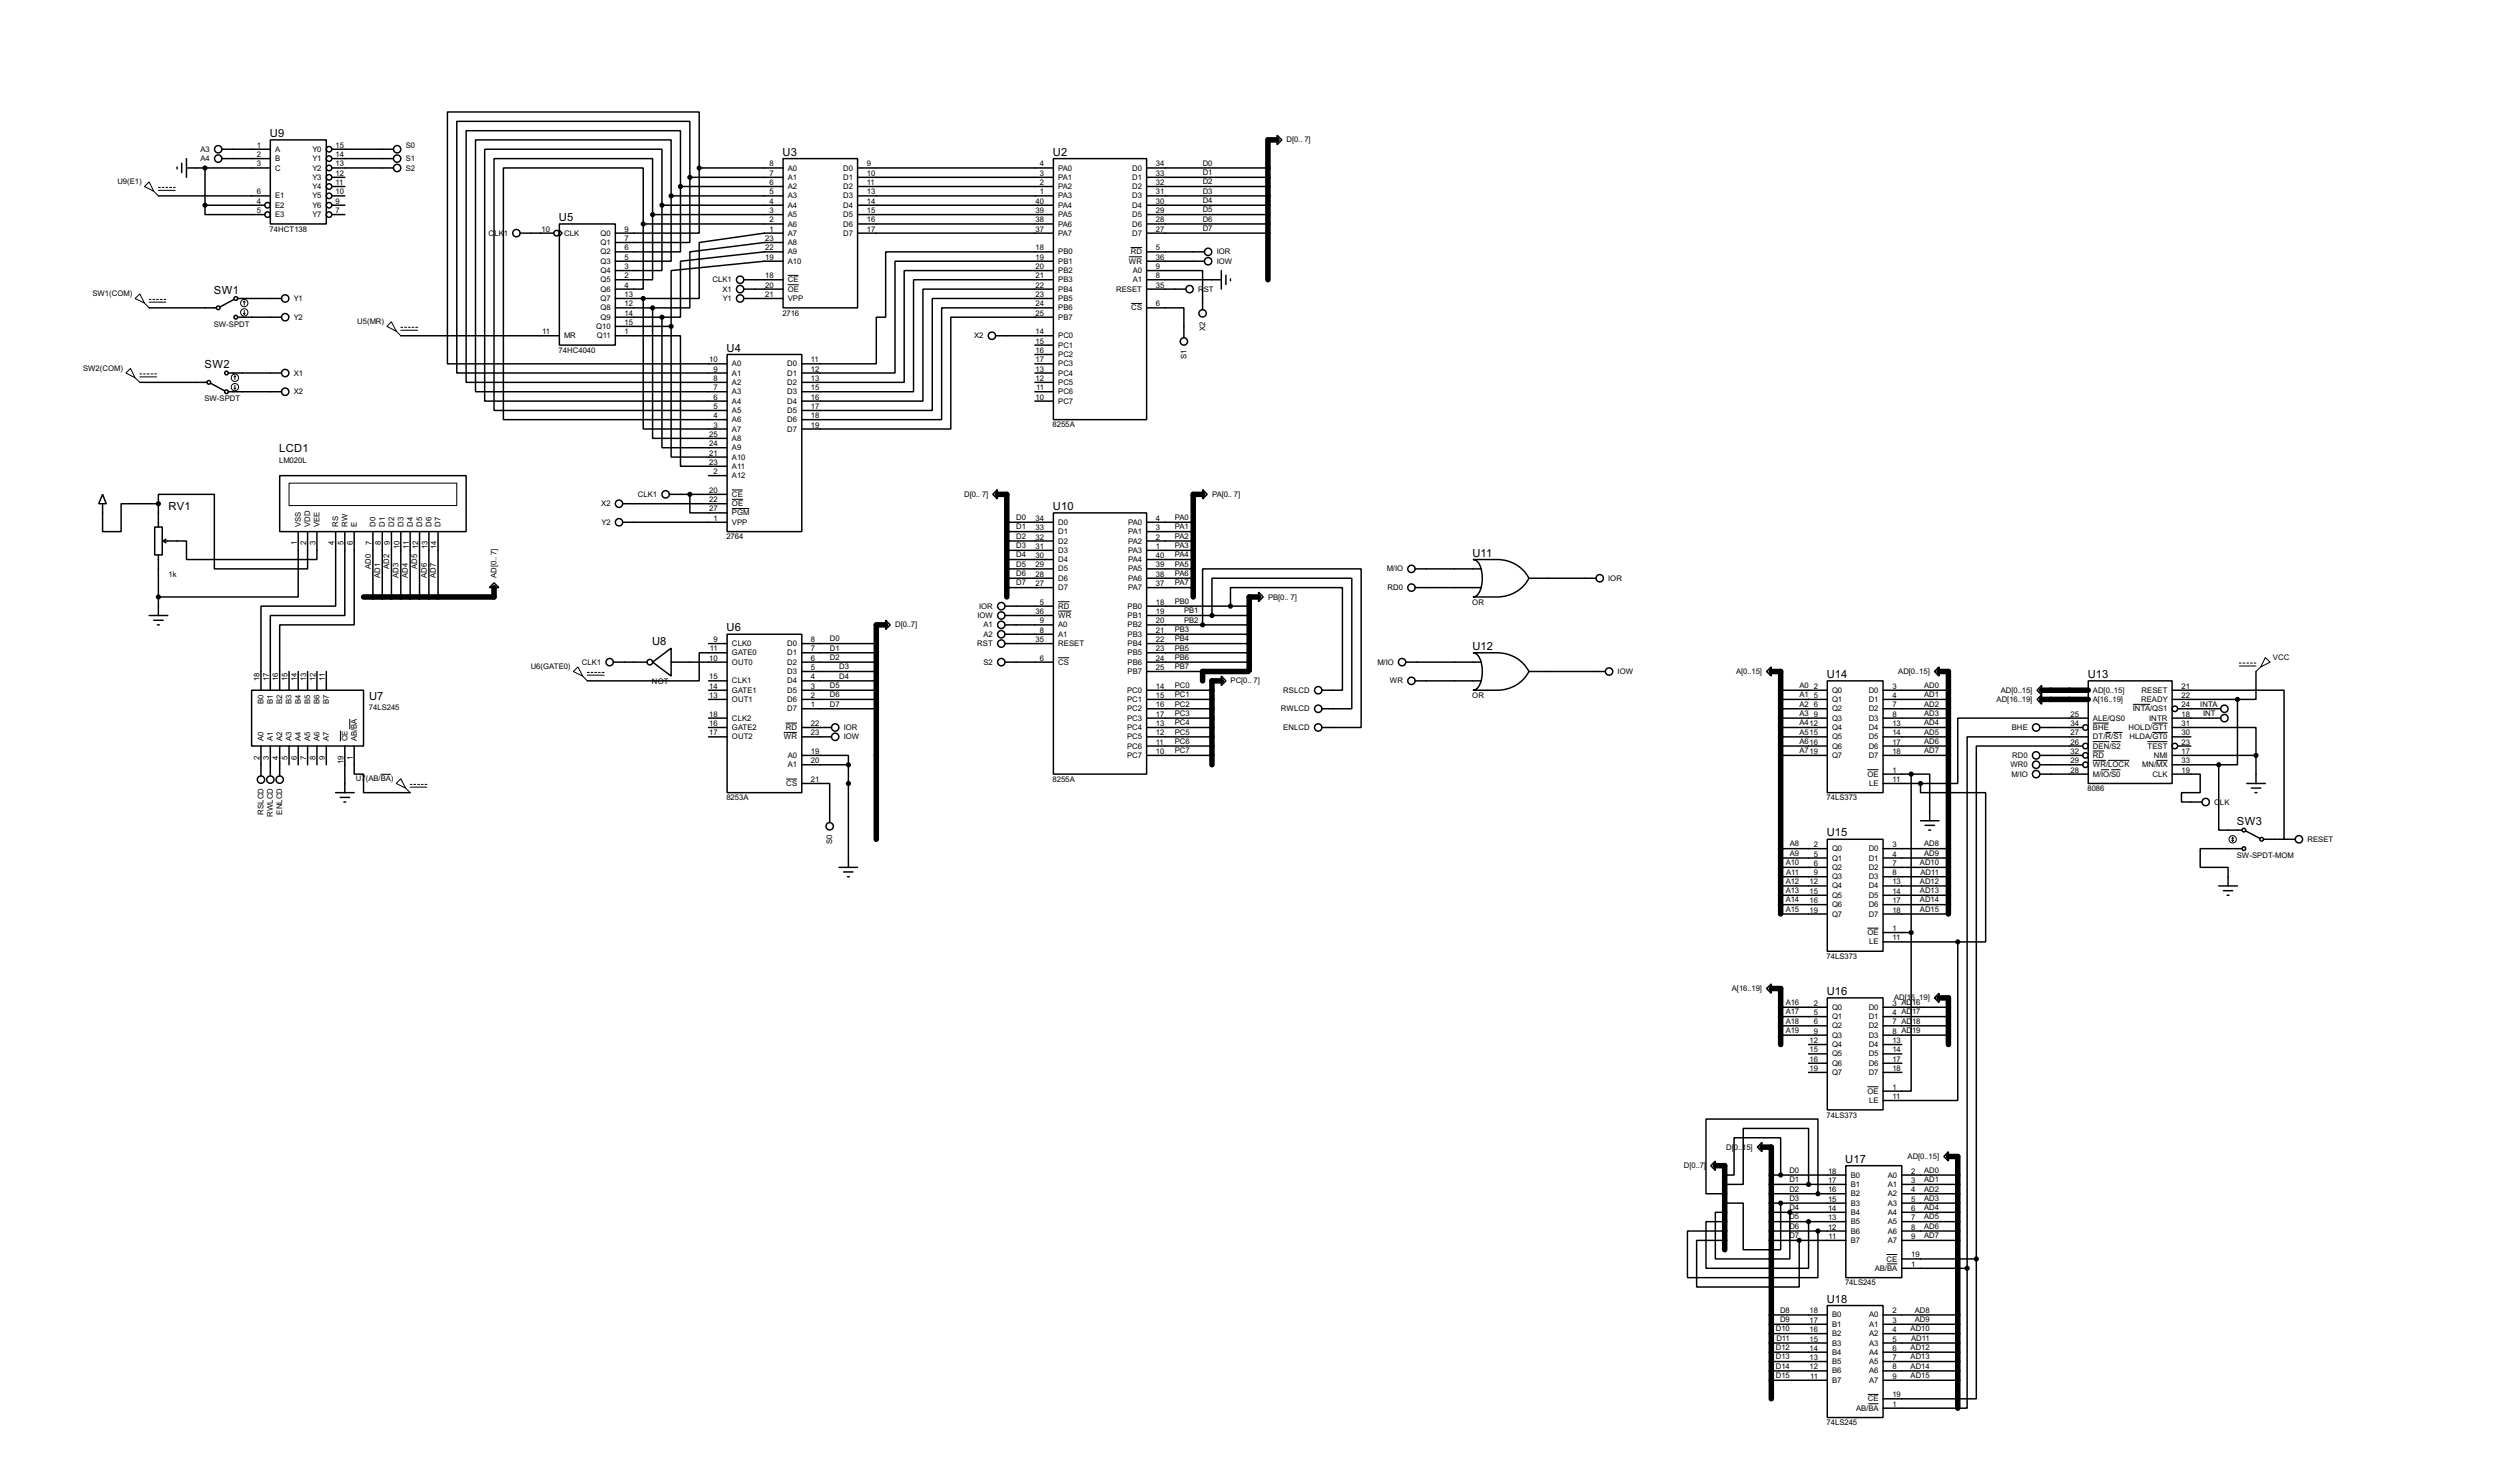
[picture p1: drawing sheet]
<svg xmlns="http://www.w3.org/2000/svg" width="681mm" height="404mm" viewBox="0 0 681 404" stroke-linecap="round" stroke-linejoin="round" font-family="sans-serif">
<defs><g id="words">
<g font-size="3.4">
<text x="73.5" y="37.3">U9</text>
<text x="213.2" y="42.4">U3</text>
<text x="286.9" y="42.4">U2</text>
<text x="152.3" y="60.2">U5</text>
<text x="58.3" y="80">SW1</text>
<text x="198" y="95.8">U4</text>
<text x="55.7" y="100.3">SW2</text>
<text x="76.1" y="123.2">LCD1</text>
<text x="46" y="138.9">RV1</text>
<text x="286.9" y="138.9">U10</text>
<text x="401.2" y="151.6">U11</text>
<text x="198" y="172">U6</text>
<text x="177.7" y="175.7">U8</text>
<text x="401.2" y="177">U12</text>
<text x="497.7" y="184.7">U14</text>
<text x="568.8" y="184.7">U13</text>
<text x="100.6" y="190.6">U7</text>
<text x="497.7" y="227.8">U15</text>
<text x="609.5" y="224.8">SW3</text>
<text x="497.7" y="271">U16</text>
<text x="502.8" y="316.7">U17</text>
<text x="497.7" y="354.8">U18</text>
</g>
<g font-size="2.4">
<text x="54.6" y="41.4">A3</text>
<text x="70" y="40.2">1</text>
<text x="74.9" y="41.4">A</text>
<text x="85.1" y="41.4">Y0</text>
<text x="91.5" y="40.2">15</text>
<text x="110.5" y="40.2">S0</text>
<text x="350.5" y="38.8">D[0.. 7]</text>
<text x="54.6" y="43.9">A4</text>
<text x="70" y="42.8">2</text>
<text x="70" y="45.4">3</text>
<text x="74.9" y="43.9">B</text>
<text x="74.9" y="46.5">C</text>
<text x="85.1" y="43.9">Y1</text>
<text x="85.1" y="46.5">Y2</text>
<text x="91.5" y="42.8">14</text>
<text x="91.5" y="45.4">13</text>
<text x="91.5" y="47.9">12</text>
<text x="110.5" y="43.9">S1</text>
<text x="110.5" y="46.5">S2</text>
<text x="209.7" y="45.4">8</text>
<text x="209.7" y="47.9">7</text>
<text x="214.6" y="46.5">A0</text>
<text x="229.7" y="46.5">D0</text>
<text x="236.2" y="45.4">9</text>
<text x="236.2" y="47.9">10</text>
<text x="283.3" y="45.4">4</text>
<text x="283.3" y="47.9">3</text>
<text x="288.3" y="46.5">PA0</text>
<text x="308.5" y="46.5">D0</text>
<text x="315" y="45.4">34</text>
<text x="315" y="47.9">33</text>
<text x="327.7" y="45.2">D0</text>
<text x="327.7" y="47.7">D1</text>
<text x="32" y="50.2">U9(E1)</text>
<text x="70" y="52.9">6</text>
<text x="85.1" y="49">Y3</text>
<text x="85.1" y="51.5">Y4</text>
<text x="91.5" y="50.4">11</text>
<text x="91.5" y="52.9">10</text>
<text x="209.7" y="50.4">6</text>
<text x="209.7" y="52.9">5</text>
<text x="214.6" y="49">A1</text>
<text x="214.6" y="51.5">A2</text>
<text x="229.7" y="49">D1</text>
<text x="229.7" y="51.5">D2</text>
<text x="236.2" y="50.4">11</text>
<text x="236.2" y="52.9">13</text>
<text x="283.3" y="50.4">2</text>
<text x="283.3" y="52.9">1</text>
<text x="288.3" y="49">PA1</text>
<text x="288.3" y="51.5">PA2</text>
<text x="308.5" y="49">D1</text>
<text x="308.5" y="51.5">D2</text>
<text x="315" y="50.4">32</text>
<text x="315" y="52.9">31</text>
<text x="327.7" y="50.2">D2</text>
<text x="327.7" y="52.8">D3</text>
<text x="70" y="55.5">4</text>
<text x="70" y="58.1">5</text>
<text x="74.9" y="54">E1</text>
<text x="74.9" y="56.6">E2</text>
<text x="74.9" y="59.2">E3</text>
<text x="85.1" y="54">Y5</text>
<text x="85.1" y="56.6">Y6</text>
<text x="85.1" y="59.2">Y7</text>
<text x="91.5" y="55.5">9</text>
<text x="91.5" y="58.1">7</text>
<text x="209.7" y="55.5">4</text>
<text x="209.7" y="58.1">3</text>
<text x="214.6" y="54">A3</text>
<text x="214.6" y="56.6">A4</text>
<text x="214.6" y="59.2">A5</text>
<text x="229.7" y="54">D3</text>
<text x="229.7" y="56.6">D4</text>
<text x="229.7" y="59.2">D5</text>
<text x="236.2" y="55.5">14</text>
<text x="236.2" y="58.1">15</text>
<text x="282.2" y="55.5">40</text>
<text x="282.2" y="58.1">39</text>
<text x="288.3" y="54">PA3</text>
<text x="288.3" y="56.6">PA4</text>
<text x="288.3" y="59.2">PA5</text>
<text x="308.5" y="54">D3</text>
<text x="308.5" y="56.6">D4</text>
<text x="308.5" y="59.2">D5</text>
<text x="315" y="55.5">30</text>
<text x="315" y="58.1">29</text>
<text x="327.7" y="55.3">D4</text>
<text x="327.7" y="57.9">D5</text>
<text x="73.5" y="63.1">74HCT138</text>
<text x="133.1" y="64.2">C</text>
<text x="134.7" y="64.2">LK</text>
<text x="137.3" y="64.2">1</text>
<text x="147.6" y="63.1">10</text>
<text x="153.7" y="64.2">CLK</text>
<text x="163.6" y="64.2">Q0</text>
<text x="170.2" y="63.1">9</text>
<text x="170.2" y="65.6">7</text>
<text x="208.5" y="65.6">23</text>
<text x="209.7" y="60.6">2</text>
<text x="209.7" y="63.1">1</text>
<text x="214.6" y="61.7">A6</text>
<text x="214.6" y="64.2">A7</text>
<text x="229.7" y="61.7">D6</text>
<text x="229.7" y="64.2">D7</text>
<text x="236.2" y="60.6">16</text>
<text x="236.2" y="63.1">17</text>
<text x="282.2" y="60.6">38</text>
<text x="282.2" y="63.1">37</text>
<text x="288.3" y="61.7">PA6</text>
<text x="288.3" y="64.2">PA7</text>
<text x="308.5" y="61.7">D6</text>
<text x="308.5" y="64.2">D7</text>
<text x="315" y="60.6">28</text>
<text x="315" y="63.1">27</text>
<text x="327.7" y="60.4">D6</text>
<text x="327.7" y="62.9">D7</text>
<text x="163.6" y="66.7">Q1</text>
<text x="163.6" y="69.3">Q2</text>
<text x="163.6" y="71.9">Q3</text>
<text x="170.2" y="68.2">6</text>
<text x="170.2" y="70.8">5</text>
<text x="208.5" y="68.2">22</text>
<text x="208.5" y="70.8">19</text>
<text x="214.6" y="66.7">A8</text>
<text x="214.6" y="69.3">A9</text>
<text x="214.6" y="71.9">A10</text>
<text x="282.2" y="68.2">18</text>
<text x="282.2" y="70.8">19</text>
<text x="288.3" y="69.3">PB0</text>
<text x="288.3" y="71.9">PB1</text>
<text x="307.6" y="71.9">WR</text>
<text x="308.1" y="69.3">RD</text>
<text x="315" y="68.2">5</text>
<text x="315" y="70.8">36</text>
<text x="331.5" y="69.3">IOR</text>
<text x="331.5" y="71.9">IOW</text>
<text x="163.6" y="74.4">Q4</text>
<text x="163.6" y="76.9">Q5</text>
<text x="170.2" y="73.3">3</text>
<text x="170.2" y="75.8">2</text>
<text x="194.1" y="76.9">CLK1</text>
<text x="208.5" y="75.8">18</text>
<text x="214.6" y="76.9">CE</text>
<text x="282.2" y="73.3">20</text>
<text x="282.2" y="75.8">21</text>
<text x="288.3" y="74.4">PB2</text>
<text x="288.3" y="76.9">PB3</text>
<text x="308.6" y="74.4">A0</text>
<text x="308.6" y="76.9">A1</text>
<text x="315" y="73.3">9</text>
<text x="315" y="75.8">8</text>
<text x="25.2" y="80.8">SW1(COM)</text>
<text x="80" y="82">Y1</text>
<text x="163.6" y="79.5">Q6</text>
<text x="163.6" y="82">Q7</text>
<text x="170.2" y="78.3">4</text>
<text x="170.2" y="80.9">13</text>
<text x="170.2" y="83.5">12</text>
<text x="196.9" y="79.5">X1</text>
<text x="196.9" y="82">Y1</text>
<text x="208.5" y="78.3">20</text>
<text x="208.5" y="80.9">21</text>
<text x="214.6" y="79.5">OE</text>
<text x="214.6" y="82">VPP</text>
<text x="282.2" y="78.3">22</text>
<text x="282.2" y="80.9">23</text>
<text x="282.2" y="83.5">24</text>
<text x="288.3" y="79.5">PB4</text>
<text x="288.3" y="82">PB5</text>
<text x="304.1" y="79.5">RESET</text>
<text x="315" y="78.3">35</text>
<text x="315" y="83.5">6</text>
<text x="326.4" y="79.5">R</text>
<text x="328" y="79.5">ST</text>
<text x="58.2" y="89">SW-SPDT</text>
<text x="80" y="87.1">Y2</text>
<text x="97.3" y="88.4">U5(MR)</text>
<text x="162.4" y="89.6">Q10</text>
<text x="163.6" y="84.6">Q8</text>
<text x="163.6" y="87.1">Q9</text>
<text x="170.2" y="86">14</text>
<text x="170.2" y="88.5">15</text>
<text x="213.2" y="86">2716</text>
<text x="282.2" y="86">25</text>
<text x="288.3" y="84.6">PB6</text>
<text x="288.3" y="87.1">PB7</text>
<text x="308.2" y="84.6">CS</text>
<text x="147.7" y="91">11</text>
<text x="153.7" y="92.2">MR</text>
<text x="162.6" y="92.2">Q11</text>
<text x="170.2" y="91">1</text>
<text x="265.4" y="92.2">X2</text>
<text x="282.2" y="91">14</text>
<text x="282.2" y="93.6">15</text>
<text x="288.3" y="92.2">PC0</text>
<text x="288.3" y="94.7">PC1</text>
<text x="328.4" y="90.2" transform="rotate(-90 328.4 90.2)">X2</text>
<text x="22.6" y="101">SW2(COM)</text>
<text x="152.2" y="96.1">74HC4040</text>
<text x="193.3" y="98.7">10</text>
<text x="194.4" y="101.2">9</text>
<text x="199.4" y="99.8">A0</text>
<text x="214.5" y="99.8">D0</text>
<text x="221" y="98.7">11</text>
<text x="221" y="101.2">12</text>
<text x="282.2" y="96.2">16</text>
<text x="282.2" y="98.7">17</text>
<text x="282.2" y="101.2">13</text>
<text x="288.3" y="97.3">PC2</text>
<text x="288.3" y="99.8">PC3</text>
<text x="323.3" y="97.8" transform="rotate(-90 323.3 97.8)">S1</text>
<text x="80" y="102.3">X1</text>
<text x="80" y="107.4">X2</text>
<text x="194.4" y="103.7">8</text>
<text x="194.4" y="106.3">7</text>
<text x="199.4" y="102.3">A1</text>
<text x="199.4" y="104.9">A2</text>
<text x="199.4" y="107.4">A3</text>
<text x="214.5" y="102.3">D1</text>
<text x="214.5" y="104.9">D2</text>
<text x="214.5" y="107.4">D3</text>
<text x="221" y="103.7">13</text>
<text x="221" y="106.3">15</text>
<text x="282.2" y="103.7">12</text>
<text x="282.3" y="106.3">11</text>
<text x="288.3" y="102.3">PC4</text>
<text x="288.3" y="104.9">PC5</text>
<text x="288.3" y="107.4">PC6</text>
<text x="55.7" y="109.3">SW-SPDT</text>
<text x="194.4" y="108.9">6</text>
<text x="194.4" y="111.4">5</text>
<text x="194.4" y="113.9">4</text>
<text x="199.4" y="110">A4</text>
<text x="199.4" y="112.5">A5</text>
<text x="214.5" y="110">D4</text>
<text x="214.5" y="112.5">D5</text>
<text x="221" y="108.9">16</text>
<text x="221" y="111.4">17</text>
<text x="221" y="113.9">18</text>
<text x="282.2" y="108.9">10</text>
<text x="288.3" y="110">PC7</text>
<text x="193.3" y="119">25</text>
<text x="194.4" y="116.4">3</text>
<text x="199.4" y="115">A6</text>
<text x="199.4" y="117.6">A7</text>
<text x="214.5" y="115">D6</text>
<text x="214.5" y="117.6">D7</text>
<text x="221" y="116.4">19</text>
<text x="286.8" y="116.4">8255A</text>
<text x="193.3" y="121.6">24</text>
<text x="193.3" y="124.1">21</text>
<text x="199.4" y="120.1">A8</text>
<text x="199.4" y="122.7">A9</text>
<text x="199.4" y="125.2">A10</text>
<text x="76" y="126.2">LM020L</text>
<text x="193.3" y="126.6">23</text>
<text x="194.4" y="129.1">2</text>
<text x="199.4" y="127.7">A11</text>
<text x="199.4" y="130.3">A12</text>
<text x="163.8" y="137.9">X2</text>
<text x="173.8" y="135.4">CLK1</text>
<text x="193.3" y="134.3">20</text>
<text x="193.3" y="136.8">22</text>
<text x="199.4" y="135.4">CE</text>
<text x="199.4" y="137.9">OE</text>
<text x="262.7" y="135.4">D[0.. 7]</text>
<text x="330.2" y="135.4">PA[0.. 7]</text>
<text x="81.9" y="143.5" transform="rotate(-90 81.9 143.5)">VSS</text>
<text x="84.5" y="143.5" transform="rotate(-90 84.5 143.5)">VDD</text>
<text x="87" y="143.5" transform="rotate(-90 87 143.5)">VEE</text>
<text x="92.1" y="143.5" transform="rotate(-90 92.1 143.5)">RS</text>
<text x="94.6" y="143.5" transform="rotate(-90 94.6 143.5)">RW</text>
<text x="97.2" y="143.5" transform="rotate(-90 97.2 143.5)">E</text>
<text x="102.3" y="143.5" transform="rotate(-90 102.3 143.5)">D0</text>
<text x="104.8" y="143.5" transform="rotate(-90 104.8 143.5)">D1</text>
<text x="107.3" y="143.5" transform="rotate(-90 107.3 143.5)">D2</text>
<text x="109.9" y="143.5" transform="rotate(-90 109.9 143.5)">D3</text>
<text x="112.5" y="143.5" transform="rotate(-90 112.5 143.5)">D4</text>
<text x="115" y="143.5" transform="rotate(-90 115 143.5)">D5</text>
<text x="117.5" y="143.5" transform="rotate(-90 117.5 143.5)">D6</text>
<text x="120.1" y="143.5" transform="rotate(-90 120.1 143.5)">D7</text>
<text x="163.9" y="143">Y2</text>
<text x="193.3" y="139.3">27</text>
<text x="194.4" y="141.8">1</text>
<text x="199.4" y="140.4">PGM</text>
<text x="199.4" y="143">VPP</text>
<text x="276.9" y="141.7">D0</text>
<text x="282.2" y="141.8">34</text>
<text x="288.3" y="143">D0</text>
<text x="307.4" y="143">PA0</text>
<text x="315" y="141.8">4</text>
<text x="320.1" y="141.7">PA0</text>
<text x="80.9" y="148.5" transform="rotate(-90 80.9 148.5)">1</text>
<text x="83.4" y="148.5" transform="rotate(-90 83.4 148.5)">2</text>
<text x="86" y="148.5" transform="rotate(-90 86 148.5)">3</text>
<text x="91.1" y="148.5" transform="rotate(-90 91.1 148.5)">4</text>
<text x="93.6" y="148.5" transform="rotate(-90 93.6 148.5)">5</text>
<text x="96.1" y="148.5" transform="rotate(-90 96.1 148.5)">6</text>
<text x="101.2" y="148.5" transform="rotate(-90 101.2 148.5)">7</text>
<text x="103.8" y="148.5" transform="rotate(-90 103.8 148.5)">8</text>
<text x="106.3" y="148.5" transform="rotate(-90 106.3 148.5)">9</text>
<text x="108.8" y="149.6" transform="rotate(-90 108.8 149.6)">10</text>
<text x="111.4" y="149.5" transform="rotate(-90 111.4 149.5)">11</text>
<text x="113.9" y="149.7" transform="rotate(-90 113.9 149.7)">12</text>
<text x="116.5" y="149.6" transform="rotate(-90 116.5 149.6)">13</text>
<text x="119" y="149.6" transform="rotate(-90 119 149.6)">14</text>
<text x="197.9" y="146.9">2764</text>
<text x="276.9" y="144.2">D1</text>
<text x="276.9" y="146.8">D2</text>
<text x="276.9" y="149.3">D3</text>
<text x="282.2" y="144.4">33</text>
<text x="282.2" y="147">32</text>
<text x="282.2" y="149.5">31</text>
<text x="288.3" y="145.5">D1</text>
<text x="288.3" y="148.1">D2</text>
<text x="307.4" y="145.5">PA1</text>
<text x="307.4" y="148.1">PA2</text>
<text x="315" y="144.4">3</text>
<text x="315" y="147">2</text>
<text x="315" y="149.5">1</text>
<text x="320.1" y="144.2">PA1</text>
<text x="320.1" y="146.8">PA2</text>
<text x="320.1" y="149.3">PA3</text>
<text x="101" y="154.9" transform="rotate(-90 101 154.9)">AD0</text>
<text x="106.1" y="154.9" transform="rotate(-90 106.1 154.9)">AD2</text>
<text x="113.7" y="154.9" transform="rotate(-90 113.7 154.9)">AD5</text>
<text x="276.9" y="151.8">D4</text>
<text x="276.9" y="154.4">D5</text>
<text x="282.2" y="152">30</text>
<text x="282.2" y="154.5">29</text>
<text x="288.3" y="150.6">D3</text>
<text x="288.3" y="153.1">D4</text>
<text x="288.3" y="155.7">D5</text>
<text x="307.4" y="150.6">PA3</text>
<text x="307.4" y="153.1">PA4</text>
<text x="307.4" y="155.7">PA5</text>
<text x="315" y="152">40</text>
<text x="315" y="154.5">39</text>
<text x="320.1" y="151.8">PA4</text>
<text x="320.1" y="154.4">PA5</text>
<text x="377.8" y="155.7">M/IO</text>
<text x="45.9" y="157.1">1k</text>
<text x="103.6" y="157.5" transform="rotate(-90 103.6 157.5)">AD1</text>
<text x="108.6" y="157.5" transform="rotate(-90 108.6 157.5)">AD3</text>
<text x="111.2" y="157.5" transform="rotate(-90 111.2 157.5)">AD4</text>
<text x="116.3" y="157.5" transform="rotate(-90 116.3 157.5)">AD6</text>
<text x="118.8" y="157.5" transform="rotate(-90 118.8 157.5)">AD7</text>
<text x="135.3" y="157.5" transform="rotate(-90 135.3 157.5)">AD[0.. 7]</text>
<text x="276.9" y="156.9">D6</text>
<text x="276.9" y="159.5">D7</text>
<text x="282.2" y="157.1">28</text>
<text x="282.2" y="159.7">27</text>
<text x="288.3" y="158.2">D6</text>
<text x="288.3" y="160.8">D7</text>
<text x="307.4" y="158.2">PA6</text>
<text x="307.4" y="160.8">PA7</text>
<text x="315" y="157.1">38</text>
<text x="315" y="159.7">37</text>
<text x="320.1" y="156.9">PA6</text>
<text x="320.1" y="159.5">PA7</text>
<text x="378" y="160.8">RD0</text>
<text x="438.2" y="158.2">IOR</text>
<text x="266.8" y="165.8">IOR</text>
<text x="282.2" y="167.2">36</text>
<text x="283.3" y="164.7">5</text>
<text x="288.3" y="165.8">RD</text>
<text x="307.2" y="165.8">PB0</text>
<text x="315" y="164.7">18</text>
<text x="315" y="167.2">19</text>
<text x="320.1" y="164.5">PB0</text>
<text x="322.6" y="167.1">PB1</text>
<text x="345.5" y="163.3">PB[0.. 7]</text>
<text x="401.1" y="164.7">OR</text>
<text x="243.9" y="170.9">D[0..7]</text>
<text x="266.3" y="168.4">IOW</text>
<text x="268" y="170.9">A1</text>
<text x="268" y="173.5">A2</text>
<text x="283.3" y="169.8">9</text>
<text x="283.3" y="172.4">8</text>
<text x="288.3" y="168.4">WR</text>
<text x="288.3" y="170.9">A0</text>
<text x="288.3" y="173.5">A1</text>
<text x="307.2" y="168.4">PB1</text>
<text x="307.2" y="170.9">PB2</text>
<text x="307.2" y="173.5">PB3</text>
<text x="315" y="169.8">20</text>
<text x="315" y="172.4">21</text>
<text x="320.1" y="172.2">PB3</text>
<text x="322.6" y="169.6">PB2</text>
<text x="193.3" y="179.9">10</text>
<text x="193.4" y="177.4">11</text>
<text x="194.4" y="174.9">9</text>
<text x="199.4" y="176">CLK0</text>
<text x="199.4" y="178.5">GATE0</text>
<text x="214.5" y="176">D0</text>
<text x="214.5" y="178.5">D1</text>
<text x="221" y="174.9">8</text>
<text x="221" y="177.4">7</text>
<text x="221" y="179.9">6</text>
<text x="226.1" y="174.7">D0</text>
<text x="226.1" y="177.2">D1</text>
<text x="226.1" y="179.8">D2</text>
<text x="266.2" y="176">RST</text>
<text x="282.2" y="174.9">35</text>
<text x="283.3" y="179.9">6</text>
<text x="288.3" y="176">RESET</text>
<text x="307.2" y="176">PB4</text>
<text x="307.2" y="178.5">PB5</text>
<text x="315" y="174.9">22</text>
<text x="315" y="177.4">23</text>
<text x="315" y="179.9">24</text>
<text x="320.1" y="174.7">PB4</text>
<text x="320.1" y="177.2">PB5</text>
<text x="320.1" y="179.8">PB6</text>
<text x="619.3" y="179.8">VCC</text>
<text x="70.7" y="185.5" transform="rotate(-90 70.7 185.5)">18</text>
<text x="73.2" y="185.5" transform="rotate(-90 73.2 185.5)">17</text>
<text x="75.8" y="185.5" transform="rotate(-90 75.8 185.5)">16</text>
<text x="78.3" y="185.5" transform="rotate(-90 78.3 185.5)">15</text>
<text x="80.9" y="185.5" transform="rotate(-90 80.9 185.5)">14</text>
<text x="83.4" y="185.5" transform="rotate(-90 83.4 185.5)">13</text>
<text x="85.9" y="185.5" transform="rotate(-90 85.9 185.5)">12</text>
<text x="88.5" y="185.5" transform="rotate(-90 88.5 185.5)">11</text>
<text x="144.6" y="182.4">U6(GATE0)</text>
<text x="158.5" y="181.1">CLK1</text>
<text x="193.3" y="185.1">15</text>
<text x="199.4" y="181.1">OUT0</text>
<text x="214.5" y="181.1">D2</text>
<text x="214.5" y="183.6">D3</text>
<text x="221" y="182.5">5</text>
<text x="221" y="185.1">4</text>
<text x="228.6" y="182.3">D3</text>
<text x="228.6" y="184.9">D4</text>
<text x="268" y="181.1">S2</text>
<text x="288.3" y="181.1">CS</text>
<text x="307.2" y="181.1">PB6</text>
<text x="307.2" y="183.6">PB7</text>
<text x="315" y="182.5">25</text>
<text x="320.1" y="182.3">PB7</text>
<text x="375.3" y="181.1">M/IO</text>
<text x="440.7" y="183.6">IOW</text>
<text x="473" y="183.6">A[0..15]</text>
<text x="517.2" y="183.6">AD[0..15]</text>
<text x="71.8" y="191.8" transform="rotate(-90 71.8 191.8)">B0</text>
<text x="74.4" y="191.8" transform="rotate(-90 74.4 191.8)">B1</text>
<text x="76.9" y="191.8" transform="rotate(-90 76.9 191.8)">B2</text>
<text x="79.5" y="191.8" transform="rotate(-90 79.5 191.8)">B3</text>
<text x="82" y="191.8" transform="rotate(-90 82 191.8)">B4</text>
<text x="84.5" y="191.8" transform="rotate(-90 84.5 191.8)">B5</text>
<text x="87.1" y="191.8" transform="rotate(-90 87.1 191.8)">B6</text>
<text x="89.6" y="191.8" transform="rotate(-90 89.6 191.8)">B7</text>
<text x="177.6" y="186.3">NOT</text>
<text x="193.3" y="187.6">14</text>
<text x="193.3" y="190.1">13</text>
<text x="199.4" y="186.2">CLK1</text>
<text x="199.4" y="188.7">GATE1</text>
<text x="199.4" y="191.2">OUT1</text>
<text x="214.5" y="186.2">D4</text>
<text x="214.5" y="188.7">D5</text>
<text x="214.5" y="191.2">D6</text>
<text x="221" y="187.6">3</text>
<text x="221" y="190.1">2</text>
<text x="226.1" y="187.4">D5</text>
<text x="226.1" y="189.9">D6</text>
<text x="307.1" y="188.7">PC0</text>
<text x="307.1" y="191.2">PC1</text>
<text x="315" y="187.6">14</text>
<text x="315" y="190.1">15</text>
<text x="320.1" y="187.4">PC0</text>
<text x="320.1" y="189.9">PC1</text>
<text x="335.3" y="186.2">PC[0.. 7]</text>
<text x="349.6" y="188.7">RSLCD</text>
<text x="378.7" y="186.2">WR</text>
<text x="401.1" y="190.1">OR</text>
<text x="490.2" y="187.4">A0</text>
<text x="490.2" y="189.9">A1</text>
<text x="494.2" y="187.6">2</text>
<text x="494.2" y="190.1">5</text>
<text x="499.1" y="188.7">Q0</text>
<text x="499.1" y="191.2">Q1</text>
<text x="509.1" y="188.7">D0</text>
<text x="509.1" y="191.2">D1</text>
<text x="515.6" y="187.6">3</text>
<text x="515.6" y="190.1">4</text>
<text x="524.2" y="187.4">AD0</text>
<text x="524.2" y="189.9">AD1</text>
<text x="544" y="191.2">AD[16..19]</text>
<text x="545.1" y="188.7">AD[0..15]</text>
<text x="570.2" y="188.7">AD[0..15]</text>
<text x="570.2" y="191.2">A[16..19]</text>
<text x="583.3" y="191.2">READY</text>
<text x="583.5" y="188.7">RESET</text>
<text x="594.4" y="190.1">22</text>
<text x="594.4" y="187.6">21</text>
<text x="100.5" y="193.5">74LS245</text>
<text x="193.3" y="195.2">18</text>
<text x="193.3" y="197.8">16</text>
<text x="199.4" y="196.3">CLK2</text>
<text x="214.5" y="193.8">D7</text>
<text x="221" y="192.7">1</text>
<text x="221" y="197.8">22</text>
<text x="226.1" y="192.5">D7</text>
<text x="307.1" y="193.8">PC2</text>
<text x="307.1" y="196.3">PC3</text>
<text x="315" y="192.7">16</text>
<text x="315" y="195.2">17</text>
<text x="315" y="197.8">13</text>
<text x="320.1" y="192.5">PC2</text>
<text x="320.1" y="195">PC3</text>
<text x="320.1" y="197.6">PC4</text>
<text x="349" y="193.8">RWLCD</text>
<text x="490.2" y="192.5">A2</text>
<text x="490.2" y="195">A3</text>
<text x="490.2" y="197.6">A412</text>
<text x="494.2" y="192.7">6</text>
<text x="494.2" y="195.2">9</text>
<text x="499.1" y="193.8">Q2</text>
<text x="499.1" y="196.3">Q3</text>
<text x="509.1" y="193.8">D2</text>
<text x="509.1" y="196.3">D3</text>
<text x="515.6" y="192.7">7</text>
<text x="515.6" y="195.2">8</text>
<text x="515.6" y="197.8">13</text>
<text x="524.2" y="192.5">AD2</text>
<text x="524.2" y="195">AD3</text>
<text x="524.2" y="197.6">AD4</text>
<text x="564.1" y="195.2">25</text>
<text x="564.1" y="197.8">34</text>
<text x="570.2" y="196.3">ALE/QS0</text>
<text x="581.1" y="193.8">INTA/QS1</text>
<text x="585.6" y="196.3">INTR</text>
<text x="594.4" y="195.2">18</text>
<text x="594.4" y="197.8">31</text>
<text x="594.4" y="192.7">24</text>
<text x="599.5" y="192.5">INTA</text>
<text x="600.3" y="195">INT</text>
<text x="71.8" y="201.9" transform="rotate(-90 71.8 201.9)">A0</text>
<text x="74.4" y="201.9" transform="rotate(-90 74.4 201.9)">A1</text>
<text x="76.9" y="201.9" transform="rotate(-90 76.9 201.9)">A2</text>
<text x="79.5" y="201.9" transform="rotate(-90 79.5 201.9)">A3</text>
<text x="82" y="201.9" transform="rotate(-90 82 201.9)">A4</text>
<text x="84.5" y="201.9" transform="rotate(-90 84.5 201.9)">A5</text>
<text x="87.1" y="201.9" transform="rotate(-90 87.1 201.9)">A6</text>
<text x="89.6" y="201.9" transform="rotate(-90 89.6 201.9)">A7</text>
<text x="94.7" y="201.9" transform="rotate(-90 94.7 201.9)">CE</text>
<text x="97.2" y="201.9" transform="rotate(-90 97.2 201.9)">AB/BA</text>
<text x="193.3" y="200.3">17</text>
<text x="199.4" y="198.9">GATE2</text>
<text x="199.4" y="201.4">OUT2</text>
<text x="213.6" y="201.4">WR</text>
<text x="214.1" y="198.9">RD</text>
<text x="221" y="200.3">23</text>
<text x="229.9" y="198.9">IOR</text>
<text x="229.9" y="201.4">IOW</text>
<text x="307.1" y="198.9">PC4</text>
<text x="307.1" y="201.4">PC5</text>
<text x="307.1" y="203.9">PC6</text>
<text x="315" y="200.3">12</text>
<text x="315" y="202.8">11</text>
<text x="320.1" y="200.1">PC5</text>
<text x="320.1" y="202.6">PC6</text>
<text x="349.6" y="198.9">ENLCD</text>
<text x="490.2" y="202.6">A616</text>
<text x="490.2" y="200.1">A515</text>
<text x="499.1" y="198.9">Q4</text>
<text x="499.1" y="201.4">Q5</text>
<text x="499.1" y="203.9">Q6</text>
<text x="509.1" y="198.9">D4</text>
<text x="509.1" y="201.4">D5</text>
<text x="509.1" y="203.9">D6</text>
<text x="515.6" y="200.3">14</text>
<text x="515.6" y="202.8">17</text>
<text x="524.2" y="200.1">AD5</text>
<text x="524.2" y="202.6">AD6</text>
<text x="548.1" y="198.9">BHE</text>
<text x="564.1" y="200.3">27</text>
<text x="564.1" y="202.8">26</text>
<text x="570.2" y="201.4">DT/R/S1</text>
<text x="570.2" y="198.9">BHE</text>
<text x="570.2" y="203.9">DEN/S2</text>
<text x="579.9" y="198.9">HOLD/GT1</text>
<text x="580.2" y="201.4">HLDA/GT0</text>
<text x="585.1" y="203.9">TEST</text>
<text x="594.4" y="200.3">30</text>
<text x="594.4" y="202.8">23</text>
<text x="70.7" y="206.9" transform="rotate(-90 70.7 206.9)">2</text>
<text x="73.3" y="206.9" transform="rotate(-90 73.3 206.9)">3</text>
<text x="75.8" y="206.9" transform="rotate(-90 75.8 206.9)">4</text>
<text x="78.4" y="206.9" transform="rotate(-90 78.4 206.9)">5</text>
<text x="80.9" y="206.9" transform="rotate(-90 80.9 206.9)">6</text>
<text x="83.4" y="206.9" transform="rotate(-90 83.4 206.9)">7</text>
<text x="86" y="206.9" transform="rotate(-90 86 206.9)">8</text>
<text x="88.5" y="206.9" transform="rotate(-90 88.5 206.9)">9</text>
<text x="93.5" y="208.1" transform="rotate(-90 93.5 208.1)">19</text>
<text x="96.1" y="206.9" transform="rotate(-90 96.1 206.9)">1</text>
<text x="214.6" y="206.5">A0</text>
<text x="214.6" y="209">A1</text>
<text x="221" y="205.4">19</text>
<text x="221" y="207.9">20</text>
<text x="307.1" y="206.5">PC7</text>
<text x="315" y="205.4">10</text>
<text x="320.1" y="205.2">PC7</text>
<text x="490.2" y="205.2">A719</text>
<text x="499.1" y="206.5">Q7</text>
<text x="509.1" y="206.5">D7</text>
<text x="515.6" y="205.4">18</text>
<text x="524.2" y="205.2">AD7</text>
<text x="547.7" y="209">WR0</text>
<text x="548.2" y="206.5">RD0</text>
<text x="564.1" y="205.4">32</text>
<text x="564.1" y="207.9">29</text>
<text x="570.2" y="206.5">RD</text>
<text x="570.2" y="209">WR/LOCK</text>
<text x="583.7" y="209">MN/MX</text>
<text x="586.8" y="206.5">NMI</text>
<text x="594.4" y="205.4">17</text>
<text x="594.4" y="207.9">33</text>
<text x="97" y="212.8">U7</text>
<text x="99.7" y="212.8">(AB/BA)</text>
<text x="214.2" y="214.1">CS</text>
<text x="221" y="213">21</text>
<text x="286.8" y="213">8255A</text>
<text x="508.8" y="211.6">OE</text>
<text x="509.2" y="214.1">LE</text>
<text x="515.6" y="210.5">1</text>
<text x="515.6" y="213">11</text>
<text x="548" y="211.6">M/IO</text>
<text x="564.1" y="210.5">28</text>
<text x="568.8" y="215.5">8086</text>
<text x="570.2" y="211.6">M/IO/S0</text>
<text x="586.4" y="211.6">CLK</text>
<text x="594.4" y="210.5">19</text>
<text x="71.8" y="221.9" transform="rotate(-90 71.8 221.9)">RSLCD</text>
<text x="76.9" y="221.9" transform="rotate(-90 76.9 221.9)">ENLCD</text>
<text x="197.9" y="218">8253A</text>
<text x="497.7" y="218">74LS373</text>
<text x="603.3" y="219.2">C</text>
<text x="604.8" y="219.2">LK</text>
<text x="74.3" y="222.5" transform="rotate(-90 74.3 222.5)">RWLCD</text>
<text x="226.8" y="229.9" transform="rotate(-90 226.8 229.9)">S0</text>
<text x="487.7" y="230.6">A8</text>
<text x="487.7" y="233.1">A9</text>
<text x="494.2" y="230.8">2</text>
<text x="494.2" y="233.3">5</text>
<text x="499.1" y="231.9">Q0</text>
<text x="509.1" y="231.9">D0</text>
<text x="515.6" y="230.8">3</text>
<text x="515.6" y="233.3">4</text>
<text x="524.2" y="230.6">AD8</text>
<text x="524.2" y="233.1">AD9</text>
<text x="609.4" y="233.8">SW-SPDT-MOM</text>
<text x="628.7" y="229.3">RESET</text>
<text x="486.5" y="235.7">A10</text>
<text x="486.7" y="238.2">A11</text>
<text x="494.2" y="235.9">6</text>
<text x="494.2" y="238.4">9</text>
<text x="499.1" y="234.4">Q1</text>
<text x="499.1" y="237">Q2</text>
<text x="499.1" y="239.5">Q3</text>
<text x="509.1" y="234.4">D1</text>
<text x="509.1" y="237">D2</text>
<text x="509.1" y="239.5">D3</text>
<text x="515.6" y="235.9">7</text>
<text x="515.6" y="238.4">8</text>
<text x="523.1" y="235.7">AD10</text>
<text x="523.2" y="238.2">AD11</text>
<text x="486.5" y="240.7">A12</text>
<text x="486.5" y="243.3">A13</text>
<text x="486.5" y="245.8">A14</text>
<text x="493" y="240.9">12</text>
<text x="493" y="243.5">15</text>
<text x="499.1" y="242">Q4</text>
<text x="499.1" y="244.6">Q5</text>
<text x="509.1" y="242">D4</text>
<text x="509.1" y="244.6">D5</text>
<text x="515.6" y="240.9">13</text>
<text x="515.6" y="243.5">14</text>
<text x="523.1" y="240.7">AD12</text>
<text x="523.1" y="243.3">AD13</text>
<text x="523.1" y="245.8">AD14</text>
<text x="486.5" y="248.4">A15</text>
<text x="493" y="246">16</text>
<text x="493" y="248.6">19</text>
<text x="499.1" y="247.1">Q6</text>
<text x="499.1" y="249.7">Q7</text>
<text x="509.1" y="247.1">D6</text>
<text x="509.1" y="249.7">D7</text>
<text x="515.6" y="246">17</text>
<text x="515.6" y="248.6">18</text>
<text x="523.1" y="248.4">AD15</text>
<text x="508.8" y="254.7">OE</text>
<text x="509.2" y="257.3">LE</text>
<text x="515.6" y="253.6">1</text>
<text x="515.6" y="256.2">11</text>
<text x="497.7" y="261.2">74LS373</text>
<text x="471.9" y="270">A[16..19]</text>
<text x="486.5" y="273.8">A16</text>
<text x="494.2" y="274">2</text>
<text x="499.1" y="275.1">Q0</text>
<text x="509.1" y="275.1">D0</text>
<text x="515.6" y="274">3 AD</text>
<text x="516" y="272.5">AD[16..19]</text>
<text x="521" y="273.8">16</text>
<text x="486.5" y="276.3">A17</text>
<text x="486.5" y="278.8">A18</text>
<text x="486.5" y="281.4">A19</text>
<text x="494.2" y="276.5">5</text>
<text x="494.2" y="279">6</text>
<text x="494.2" y="281.6">9</text>
<text x="499.1" y="277.6">Q1</text>
<text x="499.1" y="280.1">Q2</text>
<text x="509.1" y="277.6">D1</text>
<text x="509.1" y="280.1">D2</text>
<text x="515.6" y="276.5">4 AD</text>
<text x="515.6" y="279">7 AD</text>
<text x="515.6" y="281.6">8 AD</text>
<text x="521" y="276.3">17</text>
<text x="521" y="278.8">18</text>
<text x="521" y="281.4">19</text>
<text x="493" y="284.1">12</text>
<text x="493" y="286.7">15</text>
<text x="499.1" y="282.7">Q3</text>
<text x="499.1" y="285.2">Q4</text>
<text x="499.1" y="287.8">Q5</text>
<text x="509.1" y="282.7">D3</text>
<text x="509.1" y="285.2">D4</text>
<text x="509.1" y="287.8">D5</text>
<text x="515.6" y="284.1">13</text>
<text x="515.6" y="286.7">14</text>
<text x="493" y="289.2">16</text>
<text x="493" y="291.7">19</text>
<text x="499.1" y="290.3">Q6</text>
<text x="499.1" y="292.8">Q7</text>
<text x="509.1" y="290.3">D6</text>
<text x="509.1" y="292.8">D7</text>
<text x="515.6" y="289.2">17</text>
<text x="515.6" y="291.7">18</text>
<text x="508.8" y="297.9">OE</text>
<text x="515.6" y="296.8">1</text>
<text x="515.6" y="299.4">11</text>
<text x="497.7" y="304.4">74LS373</text>
<text x="509.2" y="300.5">LE</text>
<text x="470.3" y="313.2">D[0..15]</text>
<text x="519.7" y="315.7">AD[0..15]</text>
<text x="458.8" y="318.2">D[0..7]</text>
<text x="487.5" y="319.5">D0</text>
<text x="487.5" y="322">D1</text>
<text x="498.1" y="319.7">18</text>
<text x="498.1" y="322.2">17</text>
<text x="504.2" y="320.8">B0</text>
<text x="504.2" y="323.3">B1</text>
<text x="514.4" y="320.8">A0</text>
<text x="514.4" y="323.3">A1</text>
<text x="520.7" y="319.7">2</text>
<text x="520.7" y="322.2">3</text>
<text x="524.2" y="319.5">AD0</text>
<text x="524.2" y="322">AD1</text>
<text x="487.5" y="324.6">D2</text>
<text x="487.5" y="327.1">D3</text>
<text x="487.5" y="329.6">D4</text>
<text x="498.1" y="324.8">16</text>
<text x="498.1" y="327.3">15</text>
<text x="498.1" y="329.8">14</text>
<text x="504.2" y="325.9">B2</text>
<text x="504.2" y="328.4">B3</text>
<text x="514.4" y="325.9">A2</text>
<text x="514.4" y="328.4">A3</text>
<text x="520.7" y="324.8">4</text>
<text x="520.7" y="327.3">5</text>
<text x="520.7" y="329.8">6</text>
<text x="524.2" y="324.6">AD2</text>
<text x="524.2" y="327.1">AD3</text>
<text x="524.2" y="329.6">AD4</text>
<text x="487.5" y="332.2">D5</text>
<text x="487.5" y="334.7">D6</text>
<text x="498.1" y="332.4">13</text>
<text x="498.1" y="334.9">12</text>
<text x="504.2" y="330.9">B4</text>
<text x="504.2" y="333.5">B5</text>
<text x="514.4" y="330.9">A4</text>
<text x="514.4" y="333.5">A5</text>
<text x="520.7" y="332.4">7</text>
<text x="520.7" y="334.9">8</text>
<text x="524.2" y="332.2">AD5</text>
<text x="524.2" y="334.7">AD6</text>
<text x="487.5" y="337.3">D7</text>
<text x="498.2" y="337.5">11</text>
<text x="504.2" y="336">B6</text>
<text x="504.2" y="338.6">B7</text>
<text x="514.4" y="336">A6</text>
<text x="514.4" y="338.6">A7</text>
<text x="520.7" y="337.5">9</text>
<text x="524.2" y="337.3">AD7</text>
<text x="510.8" y="346.2">AB/BA</text>
<text x="514" y="343.6">CE</text>
<text x="520.7" y="342.5">19</text>
<text x="520.7" y="345.1">1</text>
<text x="502.7" y="350.1">74LS245</text>
<text x="485" y="357.6">D8</text>
<text x="493" y="357.8">18</text>
<text x="499.1" y="358.9">B0</text>
<text x="509.3" y="358.9">A0</text>
<text x="515.6" y="357.8">2</text>
<text x="521.7" y="357.6">AD8</text>
<text x="483.8" y="362.7">D10</text>
<text x="484" y="365.2">D11</text>
<text x="485" y="360.1">D9</text>
<text x="493" y="360.3">17</text>
<text x="493" y="362.9">16</text>
<text x="493" y="365.4">15</text>
<text x="499.1" y="361.4">B1</text>
<text x="499.1" y="364">B2</text>
<text x="509.3" y="361.4">A1</text>
<text x="509.3" y="364">A2</text>
<text x="515.6" y="360.3">3</text>
<text x="515.6" y="362.9">4</text>
<text x="515.6" y="365.4">5</text>
<text x="520.5" y="362.7">AD10</text>
<text x="520.7" y="365.2">AD11</text>
<text x="521.7" y="360.1">AD9</text>
<text x="483.8" y="367.7">D12</text>
<text x="483.8" y="370.3">D13</text>
<text x="493" y="367.9">14</text>
<text x="493" y="370.4">13</text>
<text x="499.1" y="366.5">B3</text>
<text x="499.1" y="369">B4</text>
<text x="499.1" y="371.6">B5</text>
<text x="509.3" y="366.5">A3</text>
<text x="509.3" y="369">A4</text>
<text x="509.3" y="371.6">A5</text>
<text x="515.6" y="367.9">6</text>
<text x="515.6" y="370.4">7</text>
<text x="520.5" y="367.7">AD12</text>
<text x="520.5" y="370.3">AD13</text>
<text x="483.8" y="372.8">D14</text>
<text x="483.8" y="375.4">D15</text>
<text x="493" y="373">12</text>
<text x="493.2" y="375.6">11</text>
<text x="499.1" y="374.1">B6</text>
<text x="499.1" y="376.7">B7</text>
<text x="509.3" y="374.1">A6</text>
<text x="509.3" y="376.7">A7</text>
<text x="515.6" y="373">8</text>
<text x="515.6" y="375.6">9</text>
<text x="520.5" y="372.8">AD14</text>
<text x="520.5" y="375.4">AD15</text>
<text x="508.9" y="381.7">CE</text>
<text x="515.6" y="380.6">19</text>
<text x="515.6" y="383.1">1</text>
<text x="497.7" y="388.2">74LS245</text>
<text x="505.7" y="384.3">AB/BA</text>
</g>
</g></defs>
<g fill="none" stroke="#000" stroke-width="1.5">
<path d="M348 38.1h-2.5v38.1M271.8 134.7h2.5v27.9M327.7 134.7h-2.6v27.9M134.6 160.1v2.5h-35.5M241.3 170.2h-2.5v58.4M342.9 162.6h-2.5v20.3h-12.7v2.6M332.8 185.5h-2.6v22.8M482.6 182.9h2.6v66.1M528.3 182.9h2.6v66.1M556.3 190.5h12.7M556.3 188h12.7M482.6 269.3h2.6v15.2"/>
<path d="M528.3 271.8h2.6v12.7M467.4 317.5h2.5v22.9M480.1 312.5h2.5v68.5M530.9 315h2.5v68.6"/>
</g>
<g fill="none" stroke="#000" stroke-width=".4">
<path d="M73.7 38.1h15.2v22.9h-15.2zM348 36.9l1.3 1.2-1.3 1.3zM43.2 53.4h30.5M48.3 45.5v.5M49.5 44.5v2.5M50.8 45.8h22.9M50.8 43.2v5.1M55.9 55.9v2.6h16.3M55.9 55.9h16.3M55.9 45.8v10.1M60.5 40.7h13.2M60.5 43.2h13.2"/>
<path d="M90.4 45.8h16.8M90.4 48.3h3.6M90.4 50.8h3.6M90.4 53.4h3.6M90.4 55.9h3.6M90.4 58.5h3.6M90.4 40.7h16.8M90.4 43.2h16.8M177.8 58.5v17.7h-10.1M177.8 58.5v-15.3h-43.2v68.6h63.5M177.8 58.5h35.6M180.4 55.9v17.8h-12.7"/>
<path d="M180.4 55.9v-15.2h-48.3v68.6h66M180.4 55.9h33M182.9 53.4v17.8h-15.2M182.9 53.4v-15.3h-53.3v68.6h68.5M182.9 53.4h30.5M185.4 50.8v17.8h-17.7M185.4 50.8v-15.2h-58.4v68.6h71.1M185.4 50.8h28M188 48.3v17.8h-20.3M188 48.3v-15.2h-63.5v68.5h73.6M188 48.3h25.4M190.5 45.8v17.7h-22.8"/>
<path d="M190.5 45.8v-15.3h-68.6v68.6h76.2M190.5 45.8h22.9M213.4 43.2h20.3v40.7h-20.3zM233.7 45.8h53.3M233.7 48.3h53.3M233.7 50.8h53.3M233.7 53.4h53.3M233.7 55.9h53.3M233.7 58.5h53.3M287 43.2h25.4v71.1h-25.4zM312.4 45.8h33.1M312.4 48.3h33.1"/>
<path d="M312.4 50.8h33.1M312.4 53.4h33.1M312.4 55.9h33.1M312.4 58.5h33.1M141.7 63.5h9.2M152.4 61h15.3v33h-15.3zM152.4 62.8l.8 .7-.8 .8zM175.3 61v17.8h-7.6M175.3 61v-15.2h-38.1v68.5h60.9M175.3 61h38.1M202.7 76.2h10.7M202.7 78.8h10.7"/>
<path d="M213.4 63.5h-5.1l-17.8 2.6v15.2h-15.2M213.4 66.1h-5.1l-20.3 2.5v15.3h-10.2M213.4 68.6h-5.1l-22.9 2.6v15.2h-5M213.4 71.2h-5.1l-25.4 2.5v15.2M233.7 61h53.3M233.7 63.5h53.3M287 68.6h-45.7v17.8h-2.5v12.7h-20.3M287 71.2h-43.1v30.4h-25.4M287 73.7h-40.6v30.5h-27.9M287 76.2h-38.1v30.5h-30.4M287 78.8h-35.5v30.5h-33M312.4 73.7h15.3v10.7"/>
<path d="M312.4 61h33.1M312.4 63.5h33.1M312.4 76.2h20.4M312.4 78.8h10.7M312.4 68.6h15.8M312.4 71.2h15.8M332.8 73.7v5.1M334 75v2.5M335.3 76v.5M40.7 83.9h18.2M63.8 81.6l-3.8 2M64.8 81.3h11.9"/>
<path d="M64.8 86.4h11.9M109.2 91.5h43.2M167.7 91.5h17.7v35.5h12.7M167.7 81.3h7.6M167.7 83.9h10.1M167.7 86.4h12.7M167.7 88.9h15.2M175.3 81.3v35.6h22.8M177.8 83.9v35.5h20.3M180.4 86.4v35.6h17.7M182.9 88.9v35.6h15.2M198.1 96.6h20.4v48.2h-20.4z"/>
<path d="M202.7 81.3h10.7M271.3 91.5h15.7M282 94h5M282 96.6h5M282 99.1h5M287 81.3h-33v30.5h-35.5M287 83.9h-30.4v30.4h-38.1M287 86.4h-27.9v30.5h-40.6M312.4 83.9h10.2v8.1M38.1 104.2h18.3M57.4 104.4l3.8 2.1M62.2 101.6h14.5"/>
<path d="M62.2 106.7h14.5M282 104.2h5M282 101.6h5M282 106.7h5M282 109.3h5M28 134.7l1 2.5h-2.1zM28 137.2v7.6h5v-7.6h10.2M43.2 137.2v-2.5h15.2v20.3h25.4v-10.2M43.2 137.2v6.4M76.2 129.6h50.8v15.2h-50.8zM169.7 137.2h28.4M182.4 134.7h15.7"/>
<path d="M188 134.7v5h10.1M193.1 129.6h5M271.8 133.4v2.5l-1.3-1.2zM287 139.7h25.4v71.2h-25.4zM327.7 133.4l1.2 1.3-1.2 1.2zM42.2 143.6h2v7.6h-2zM43.2 151.2v16.5M44.5 147.4l.7 .5M45.2 146.9l-.7 .5M81.3 144.8v17.8h-38.1M86.4 144.8v7.6h-35.6v-5h-6.3M91.5 144.8v20.3h-20.4v22.9"/>
<path d="M94 144.8v22.9h-20.3v20.3M96.5 144.8v25.4h-20.3v17.8M101.6 144.8v17.8M104.2 144.8v17.8M106.7 144.8v17.8M109.2 144.8v17.8M111.8 144.8v17.8M114.3 144.8v17.8M116.9 144.8v17.8M119.4 144.8v17.8M134.6 158.8l1.3 1.3h-2.5zM169.7 142.3h28.4"/>
<path d="M274.3 142.3h12.7M274.3 144.8h12.7M274.3 147.4h12.7M274.3 149.9h12.7M274.3 152.4h12.7M274.3 155h12.7M274.3 157.5h12.7M312.4 142.3h12.7M312.4 144.8h12.7M312.4 147.4h12.7M312.4 149.9h12.7M312.4 152.4h12.7"/>
<path d="M312.4 155h12.7M312.4 157.5h12.7M385.6 155h18M401.3 152.4h6.6a9.6 9.6 0 0 1 8.7 5.1 9.5 9.5 0 0 1-8.7 5.1h-6.6a3.2 3.2 0 0 0 2.4-3.1 7.8 7.8 0 0 0-1.3-6.7zM416.6 157.5h18.3M40.7 167.7h5M41.9 169h2.6M42.9 170.2h.5M193.1 175.3h5M198.1 172.8h20.4v43.1h-20.4zM198.1 177.8h-7.6v7.7h-30.5M218.5 175.3h20.3"/>
<path d="M218.5 177.8h20.3M241.3 169l1.3 1.2-1.3 1.3zM273.8 175.3h13.2M273.8 172.8h13.2M273.8 165.1h13.2M273.8 167.7h13.2M273.8 170.2h13.2M274.3 160.1h12.7M312.4 175.3h28M312.4 177.8h28M312.4 160.1h12.7M312.4 172.8h28"/>
<path d="M312.4 165.1h28M312.4 167.7h28M312.4 170.2h28M327.7 170.2v-15.2h43.2v43.2h-10.7M330.2 167.7v-10.2h38.1v35.6h-8.1M335.3 165.1v-5h30.5v27.9h-5.6M342.9 161.3l1.3 1.3-1.3 1.3zM385.6 160.1h18M401.3 177.8h6.6a9.6 9.6 0 0 1 8.7 5.1 9.5 9.5 0 0 1-8.7 5.1h-6.6a3.2 3.2 0 0 0 2.4-3.1 7.8 7.8 0 0 0-1.3-6.7zM68.6 188h30.5v15.2h-30.5zM78.8 182.9v5.1M81.3 182.9v5.1"/>
<path d="M83.8 182.9v5.1M86.4 182.9v5.1M88.9 182.9v5.1M167.1 180.4h9.2M177.8 180.4l5.1-3.8v7.6zM182.9 180.4h15.2M193.1 185.5h5M193.1 188h5M193.1 190.5h5M193.1 195.6h5M193.1 198.2h5M218.5 180.4h20.3"/>
<path d="M218.5 182.9h20.3M218.5 185.5h20.3M218.5 188h20.3M218.5 190.5h20.3M218.5 193.1h20.3M218.5 198.2h8.1M273.8 180.4h13.2M312.4 180.4h28M312.4 182.9h15.3M312.4 188h17.8M312.4 190.5h17.8M312.4 193.1h17.8"/>
<path d="M312.4 195.6h17.8M312.4 198.2h17.8M332.8 184.2l1.2 1.3-1.2 1.2zM383 180.4h20.6M385.6 185.5h18M416.6 182.9h20.8M481.3 182.9l1.3-1.2v2.5zM485.2 188h12.7M485.2 190.5h12.7M485.2 193.1h12.7M485.2 195.6h12.7M485.2 198.2h12.7"/>
<path d="M497.9 185.5h15.2v30.4h-15.2zM513.1 188h17.8M513.1 190.5h17.8M513.1 193.1h17.8M513.1 195.6h17.8M513.1 198.2h17.8M528.3 181.7v2.5l-1.2-1.3zM555.8 198.2h11.7M556.3 186.7v2.6l-1.3-1.3zM556.3 189.3v2.5l-1.3-1.3zM569 185.5h22.8v27.9h-22.8zM569 195.6h-35.6v17.8h-10.1"/>
<path d="M591.8 198.2h22.9v7.6M591.8 188h30.5v40.6h-5.6M591.8 190.5h17.8M591.8 195.6h13.2M593.4 193.1h11.6M609.6 190.5v17.8h-5.1M614.7 182.9v7.6h-5.1M71.1 203.2v8.2M73.7 203.2v8.2M76.2 203.2v8.2M78.8 203.2v5.1M81.3 203.2v5.1"/>
<path d="M83.8 203.2v5.1M86.4 203.2v5.1M88.9 203.2v5.1M91.5 215.9h5M92.7 217.2h2.6M93.7 218.5h.5M94 203.2v12.7M96.5 203.2v7.7h2.6v5h12.7M193.1 200.7h5M218.5 205.8h12.7v2.5M218.5 213.4h7.6v10.7M218.5 208.3h12.7"/>
<path d="M218.5 200.7h8.1M231.2 208.3v28M312.4 200.7h17.8M312.4 203.2h17.8M312.4 205.8h17.8M485.2 200.7h12.7M485.2 203.2h12.7M485.2 205.8h12.7M513.1 200.7h17.8M513.1 203.2h17.8M513.1 205.8h17.8M513.1 210.9h7.6"/>
<path d="M513.1 213.4h10.2M520.7 210.9h5.1v12.7M520.7 210.9v43.1M523.3 213.4v2.5h17.7v40.7h-7.6M555.8 208.3h11.7M555.8 205.8h11.7M555.8 210.9h13.2M567.5 203.2h-29v139.7M569 200.7h-33v144.8M591.8 210.9h7.7v5h-5.1v2.6h5.6M591.8 208.3h12.7M591.8 200.7h5.1"/>
<path d="M591.8 205.8h22.9M593.4 203.2h3.5M604.5 208.3v17.8h6.4M612.2 213.4h5M613.4 214.7h2.6M614.4 215.9h.5M614.7 205.8v7.6M228.6 236.3h5.1M229.9 237.5h2.5M230.9 238.8h.5M485.2 231.2h12.7M485.2 233.7h12.7"/>
<path d="M485.2 236.3h12.7M485.2 238.8h12.7M497.9 228.6h15.2v30.5h-15.2zM513.1 231.2h17.8M513.1 233.7h17.8M513.1 236.3h17.8M513.1 238.8h17.8M523.3 223.6h5M524.5 224.8h2.6M525.5 226.1h.5M610.9 231.2h-11.4v5.1h7.6v5M611.9 226.4l3.8 2"/>
<path d="M622.3 228.6h3.1M485.2 241.3h12.7M485.2 243.9h12.7M485.2 249h12.7M485.2 246.4h12.7M513.1 241.3h17.8M513.1 243.9h17.8M513.1 249h17.8M513.1 246.4h17.8M513.1 254h7.6M513.1 256.6h20.3M520.7 254v43.2h-7.6"/>
<path d="M533.4 256.6v43.2h-20.3M604.5 241.3h5.1M605.8 242.6h2.5M606.8 243.9h.5M481.3 269.3l1.3-1.3v2.6zM485.2 274.4h12.7M485.2 276.9h12.7M485.2 279.4h12.7M497.9 271.8h15.2v30.5h-15.2zM513.1 274.4h17.8M513.1 276.9h17.8M513.1 279.4h17.8"/>
<path d="M528.3 270.6v2.5l-1.2-1.3zM485.2 282h12.7M492.8 284.5h5.1M492.8 287.1h5.1M492.8 289.6h5.1M492.8 292.1h5.1M513.1 282h17.8M513.1 284.5h5.1M513.1 287.1h5.1M513.1 289.6h5.1M513.1 292.1h5.1M466.1 317.5l1.3-1.2v2.5z"/>
<path d="M480.1 311.2v2.5l-1.3-1.2zM502.9 317.5h15.3v30.5h-15.3zM530.9 313.7v2.6l-1.3-1.3zM469.9 320.1h2.6v-10.2h12.7v10.2M469.9 322.6h5.1v-15.2h17.8v15.2M469.9 325.2h-5.1v-20.4h30.5v20.4M469.9 327.7h5.1v12.7h10.2v-12.7M469.9 330.2h-2.5v12.7h20.3v-12.7M469.9 332.8h-5.1v12.7h28v-12.7M469.9 335.3h-10.1v12.7h35.5v-12.7M469.9 337.9h-7.6v12.7h27.9v-12.7M482.6 320.1h20.3"/>
<path d="M482.6 322.6h20.3M482.6 325.2h20.3M482.6 327.7h20.3M482.6 330.2h20.3M482.6 332.8h20.3M482.6 335.3h20.3M482.6 337.9h20.3M518.2 320.1h15.2M518.2 322.6h15.2M518.2 325.2h15.2M518.2 327.7h15.2M518.2 330.2h15.2"/>
<path d="M518.2 332.8h15.2M518.2 335.3h15.2M518.2 337.9h15.2M482.6 358.2h15.3M497.9 355.6h15.2v30.5h-15.2zM513.1 358.2h20.3M518.2 342.9h20.3M518.2 345.5h17.8M536 345.5v38.1h-22.9M538.5 342.9v38.1h-25.4M482.6 360.7h15.3M482.6 363.3h15.3"/>
<path d="M482.6 365.8h15.3M482.6 368.3h15.3M482.6 370.9h15.3M482.6 373.4h15.3M482.6 376h15.3M513.1 360.7h20.3M513.1 363.3h20.3M513.1 365.8h20.3M513.1 368.3h20.3M513.1 370.9h20.3M513.1 373.4h20.3M513.1 376h20.3"/>
<circle cx="59.4" cy="40.7" r="1"/>
<circle cx="59.4" cy="43.2" r="1"/>
<circle cx="72.9" cy="58.5" r=".75"/>
<circle cx="72.9" cy="55.9" r=".75"/>
<circle cx="89.6" cy="50.8" r=".75"/>
<circle cx="89.6" cy="58.5" r=".75"/>
<circle cx="89.6" cy="53.4" r=".75"/>
<circle cx="89.6" cy="55.9" r=".75"/>
<circle cx="89.6" cy="45.8" r=".75"/>
<circle cx="89.6" cy="43.2" r=".75"/>
<circle cx="89.6" cy="48.3" r=".75"/>
<circle cx="89.6" cy="40.7" r=".75"/>
<circle cx="108.2" cy="45.8" r="1"/>
<circle cx="108.2" cy="43.2" r="1"/>
<circle cx="108.2" cy="40.7" r="1"/>
<circle cx="140.7" cy="63.5" r="1"/>
<circle cx="151.6" cy="63.5" r=".75"/>
<circle cx="201.6" cy="78.8" r="1"/>
<circle cx="201.6" cy="76.2" r="1"/>
<circle cx="324.1" cy="78.8" r="1"/>
<circle cx="329.1" cy="71.2" r="1"/>
<circle cx="329.1" cy="68.6" r="1"/>
<circle cx="59.4" cy="83.9" r=".5"/>
<circle cx="64.2" cy="86.4" r=".5"/>
<circle cx="64.2" cy="81.3" r=".5"/>
<circle cx="77.7" cy="86.4" r="1"/>
<circle cx="77.7" cy="81.3" r="1"/>
<circle cx="201.6" cy="81.3" r="1"/>
<circle cx="270.2" cy="91.5" r="1"/>
<circle cx="322.5" cy="93" r="1"/>
<circle cx="327.6" cy="85.4" r="1"/>
<circle cx="56.9" cy="104.2" r=".5"/>
<circle cx="61.7" cy="106.7" r=".5"/>
<circle cx="61.7" cy="101.6" r=".5"/>
<circle cx="77.7" cy="101.6" r="1"/>
<circle cx="77.7" cy="106.7" r="1"/>
<circle cx="168.6" cy="137.2" r="1"/>
<circle cx="181.3" cy="134.7" r="1"/>
<circle cx="168.6" cy="142.3" r="1"/>
<circle cx="384.5" cy="155" r="1"/>
<circle cx="435.8" cy="157.5" r="1"/>
<circle cx="272.8" cy="167.7" r="1"/>
<circle cx="272.8" cy="170.2" r="1"/>
<circle cx="272.8" cy="172.8" r="1"/>
<circle cx="272.8" cy="165.1" r="1"/>
<circle cx="272.8" cy="175.3" r="1"/>
<circle cx="384.5" cy="160.1" r="1"/>
<circle cx="166.1" cy="180.4" r="1"/>
<circle cx="177" cy="180.4" r=".75"/>
<circle cx="227.5" cy="198.2" r="1"/>
<circle cx="272.8" cy="180.4" r="1"/>
<circle cx="359.1" cy="188" r="1"/>
<circle cx="359.1" cy="193.1" r="1"/>
<circle cx="359.1" cy="198.2" r="1"/>
<circle cx="382" cy="180.4" r="1"/>
<circle cx="384.5" cy="185.5" r="1"/>
<circle cx="438.4" cy="182.9" r="1"/>
<circle cx="554.7" cy="198.2" r="1"/>
<circle cx="568.2" cy="198.2" r=".75"/>
<circle cx="592.5" cy="193.1" r=".75"/>
<circle cx="606" cy="195.6" r="1"/>
<circle cx="606" cy="193.1" r="1"/>
<circle cx="71.1" cy="212.4" r="1"/>
<circle cx="73.6" cy="212.4" r="1"/>
<circle cx="76.2" cy="212.4" r="1"/>
<circle cx="227.5" cy="200.7" r="1"/>
<circle cx="554.7" cy="208.3" r="1"/>
<circle cx="554.7" cy="205.8" r="1"/>
<circle cx="554.7" cy="210.9" r="1"/>
<circle cx="568.2" cy="208.3" r=".75"/>
<circle cx="568.2" cy="203.2" r=".75"/>
<circle cx="568.2" cy="205.8" r=".75"/>
<circle cx="592.5" cy="203.2" r=".75"/>
<circle cx="600.9" cy="218.5" r="1"/>
<circle cx="226" cy="225.1" r="1"/>
<circle cx="611.3" cy="231.2" r=".5"/>
<circle cx="611.3" cy="226.1" r=".5"/>
<circle cx="616.2" cy="228.6" r=".5"/>
<circle cx="626.3" cy="228.6" r="1"/>
</g>
<g fill="none" stroke="#000" stroke-width=".27">
<path d="M39.4 50.8l1.3-1.2 1.2 2.5zM41.9 52.1l1.3 1.3M43.2 51.1h.5M43.2 51.9h4.6M44.2 51.1h.5M45.2 51.1h.5M46.2 51.1h.6M47.3 51.1h.5M214.6 75h3M214.6 77.6h3.1M307.6 70h3.6M308.1 67.4h3.1"/>
<path d="M36.8 81.3l1.3-1.2 1.3 2.5zM39.4 82.6l1.3 1.3M40.7 81.6h.5M40.7 82.3h4.5M41.7 81.6h.5M42.7 81.6h.5M43.7 81.6h.5M44.7 81.6h.5M66.3 85.4l.3 .2M66.6 82.1v1M66.6 84.6v1M66.6 82.1l-.3 .2"/>
<path d="M66.6 82.1l.2 .2M66.8 85.4l-.2 .2M105.4 88.9l1.3-1.2 1.3 2.5zM108 90.2l1.2 1.3M109.2 89.2h.5M109.2 90h4.6M110.3 89.2h.5M111.3 89.2h.5M112.3 89.2h.5M113.3 89.2h.5M308.2 82.7h3M34.3 101.6l1.3-1.2 1.2 2.5z"/>
<path d="M36.8 102.9l1.3 1.3M38.1 101.9h.5M38.1 102.7h4.6M39.1 101.9h.5M40.1 101.9h.6M41.2 101.9h.5M42.2 101.9h.5M63.8 105.7l.2 .3M64 102.4v1M64 104.9v1.1M64 102.4l-.2 .3M64 102.4l.3 .3"/>
<path d="M64.3 105.7l-.3 .3M78.8 131.6h45.7v6.1h-45.7zM199.4 133.5h3M199.4 136h3.1M199.4 138.5h4.8M288.3 163.9h3.1M288.3 166.5h3.6M288.3 179.2h3M617.2 179.1l1.3 1.3-2.5 1.3zM92.8 199v3M95.3 195.8v2.8M156.2 182.9l1.3-1.2 1.3 2.5z"/>
<path d="M158.8 184.2l1.2 1.3M160 183.2h.5M160 183.9h4.6M161.1 183.2h.5M162.1 183.2h.5M163.1 183.2h.5M164.1 183.2h.5M213.6 199.5h3.6M214.1 197h3.1M570.2 197h4.4M573.7 199.5h1.5M575.8 199.5h2.5"/>
<path d="M581.1 191.9h4.7M586.4 197h4.2M586.4 199.5h4.2M610.1 180.6h.5M610.1 181.4h4.6M611.1 180.6h.5M612.2 180.6h.5M613.2 180.6h.5M614.2 180.6h.5M616 181.7l-1.3 1.2M103.7 210.9h2.8M109.2 212.1l1.3 2.6-2.5-1.3z"/>
<path d="M110.5 214.7l1.3 1.2M111.8 213.7h.5M111.8 214.4h4.5M112.8 213.7h.5M113.8 213.7h.5M114.8 213.7h.5M115.8 213.7h.5M214.2 212.2h3M508.8 209.7h3M570.2 207.1h3.6M570.2 202h4.5M570.2 204.6h3.1"/>
<path d="M572.5 209.7h2.2M574.4 207.1h5.8M575.2 209.7h2.6M575.3 202h2.5M585.1 202h5.5M587.5 207.1h3.1M608.1 228.9l.2 .3M608.3 228.1v1.1M608.3 228.1l.3 .3M608.3 228.1l-.2 .3M608.6 228.9l-.3 .3M508.8 252.8h3"/>
<path d="M508.8 296h3M514 341.7h2.9M514.1 344.3h2.8M508.9 379.8h2.9M509 382.4h2.8"/>
<circle cx="66.5" cy="82.6" r="1"/>
<circle cx="66.5" cy="85.1" r="1"/>
<circle cx="64" cy="102.9" r="1"/>
<circle cx="64" cy="105.5" r="1"/>
<circle cx="608.3" cy="228.6" r="1"/>
</g>
<g fill="#000" stroke="#000" stroke-width=".4">
<circle cx="55.8" cy="45.8" r=".5"/>
<circle cx="55.8" cy="55.9" r=".5"/>
<circle cx="177.8" cy="58.5" r=".5"/>
<circle cx="180.3" cy="55.9" r=".5"/>
<circle cx="182.8" cy="53.4" r=".5"/>
<circle cx="185.4" cy="50.8" r=".5"/>
<circle cx="187.9" cy="48.3" r=".5"/>
<circle cx="190.5" cy="45.8" r=".5"/>
<circle cx="175.2" cy="61" r=".5"/>
<circle cx="175.2" cy="81.3" r=".5"/>
<circle cx="177.8" cy="83.9" r=".5"/>
<circle cx="180.3" cy="86.4" r=".5"/>
<circle cx="182.8" cy="88.9" r=".5"/>
<circle cx="43.1" cy="137.2" r=".5"/>
<circle cx="187.9" cy="134.7" r=".5"/>
<circle cx="43.1" cy="162.6" r=".5"/>
<circle cx="327.6" cy="170.2" r=".5"/>
<circle cx="330.2" cy="167.7" r=".5"/>
<circle cx="335.2" cy="165.1" r=".5"/>
<circle cx="609.6" cy="190.5" r=".5"/>
<circle cx="231.1" cy="208.3" r=".5"/>
<circle cx="231.1" cy="213.4" r=".5"/>
<circle cx="520.7" cy="210.9" r=".5"/>
<circle cx="523.2" cy="213.4" r=".5"/>
<circle cx="604.5" cy="208.3" r=".5"/>
<circle cx="614.6" cy="205.8" r=".5"/>
<circle cx="520.7" cy="254" r=".5"/>
<circle cx="533.4" cy="256.6" r=".5"/>
<circle cx="485.1" cy="320.1" r=".5"/>
<circle cx="485.1" cy="327.7" r=".5"/>
<circle cx="487.6" cy="330.2" r=".5"/>
<circle cx="490.2" cy="337.9" r=".5"/>
<circle cx="492.7" cy="322.6" r=".5"/>
<circle cx="492.7" cy="332.8" r=".5"/>
<circle cx="495.3" cy="325.2" r=".5"/>
<circle cx="495.3" cy="335.3" r=".5"/>
<circle cx="535.9" cy="345.5" r=".5"/>
<circle cx="538.4" cy="342.9" r=".5"/>
</g>
<use href="#words"/>
</svg>
